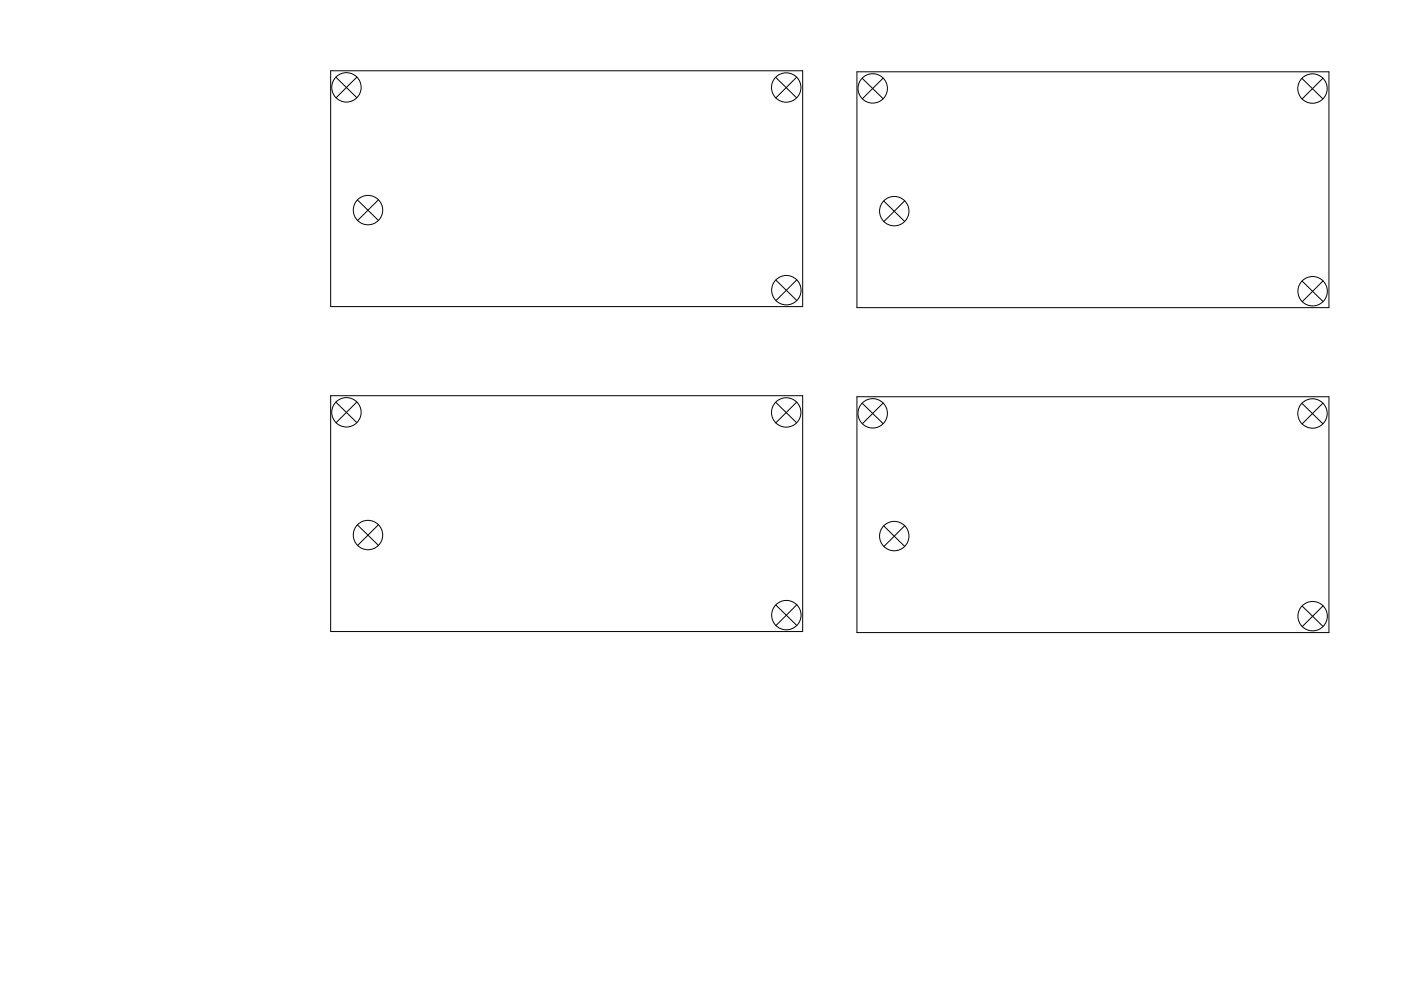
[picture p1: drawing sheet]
<svg xmlns="http://www.w3.org/2000/svg" width="297mm" height="210mm" viewBox="0 0 297 210" stroke-linecap="round" stroke-linejoin="round" font-family="sans-serif">
<g fill="none" stroke="#000" stroke-width=".21">
<path d="M70.1 15h100.1v50.1h-100.1zM71.2 16.4l4.5 4.3M75.7 16.3l-4.5 4.5M164.5 16.4l4.4 4.3M168.9 16.4l-4.4 4.4M181.7 15.2h100.1v50.1h-100.1zM182.8 16.6l4.4 4.3M187.3 16.5l-4.5 4.5M276 16.6l4.5 4.4M280.5 16.6l-4.4 4.4M75.8 42.4l4.4 4.4M80.3 42.4l-4.5 4.4"/>
<path d="M164.5 59.4l4.4 4.3M169 59.4l-4.5 4.4M187.4 42.6l4.4 4.4M191.8 42.6l-4.4 4.4M276.1 59.6l4.4 4.4M280.5 59.6l-4.4 4.4M70.1 84h100.1v50h-100.1zM71.2 85.3l4.5 4.4M75.7 85.3l-4.5 4.4M164.5 85.3l4.4 4.4M168.9 85.3l-4.4 4.4M181.7 84.2h100.1v50h-100.1z"/>
<path d="M182.8 85.5l4.4 4.4M187.3 85.5l-4.5 4.4M276 85.6l4.5 4.3M280.5 85.5l-4.4 4.5M75.8 111.4l4.4 4.3M80.3 111.3l-4.5 4.4M187.4 111.6l4.4 4.3M191.8 111.5l-4.4 4.5M164.5 128.3l4.4 4.4M169 128.3l-4.5 4.4M276.1 128.6l4.4 4.3M280.5 128.5l-4.4 4.5"/>
<circle cx="73.5" cy="18.5" r="3.1"/>
<circle cx="166.7" cy="18.6" r="3.1"/>
<circle cx="185" cy="18.8" r="3.1"/>
<circle cx="278.3" cy="18.8" r="3.1"/>
<circle cx="78" cy="44.6" r="3.1"/>
<circle cx="189.6" cy="44.8" r="3.1"/>
<circle cx="166.7" cy="61.6" r="3.1"/>
<circle cx="278.3" cy="61.8" r="3.1"/>
<circle cx="73.5" cy="87.5" r="3.1"/>
<circle cx="166.7" cy="87.5" r="3.1"/>
<circle cx="185" cy="87.7" r="3.1"/>
<circle cx="278.3" cy="87.7" r="3.1"/>
<circle cx="78" cy="113.5" r="3.1"/>
<circle cx="189.6" cy="113.7" r="3.1"/>
<circle cx="166.7" cy="130.5" r="3.1"/>
<circle cx="278.3" cy="130.7" r="3.1"/>
</g>
</svg>
